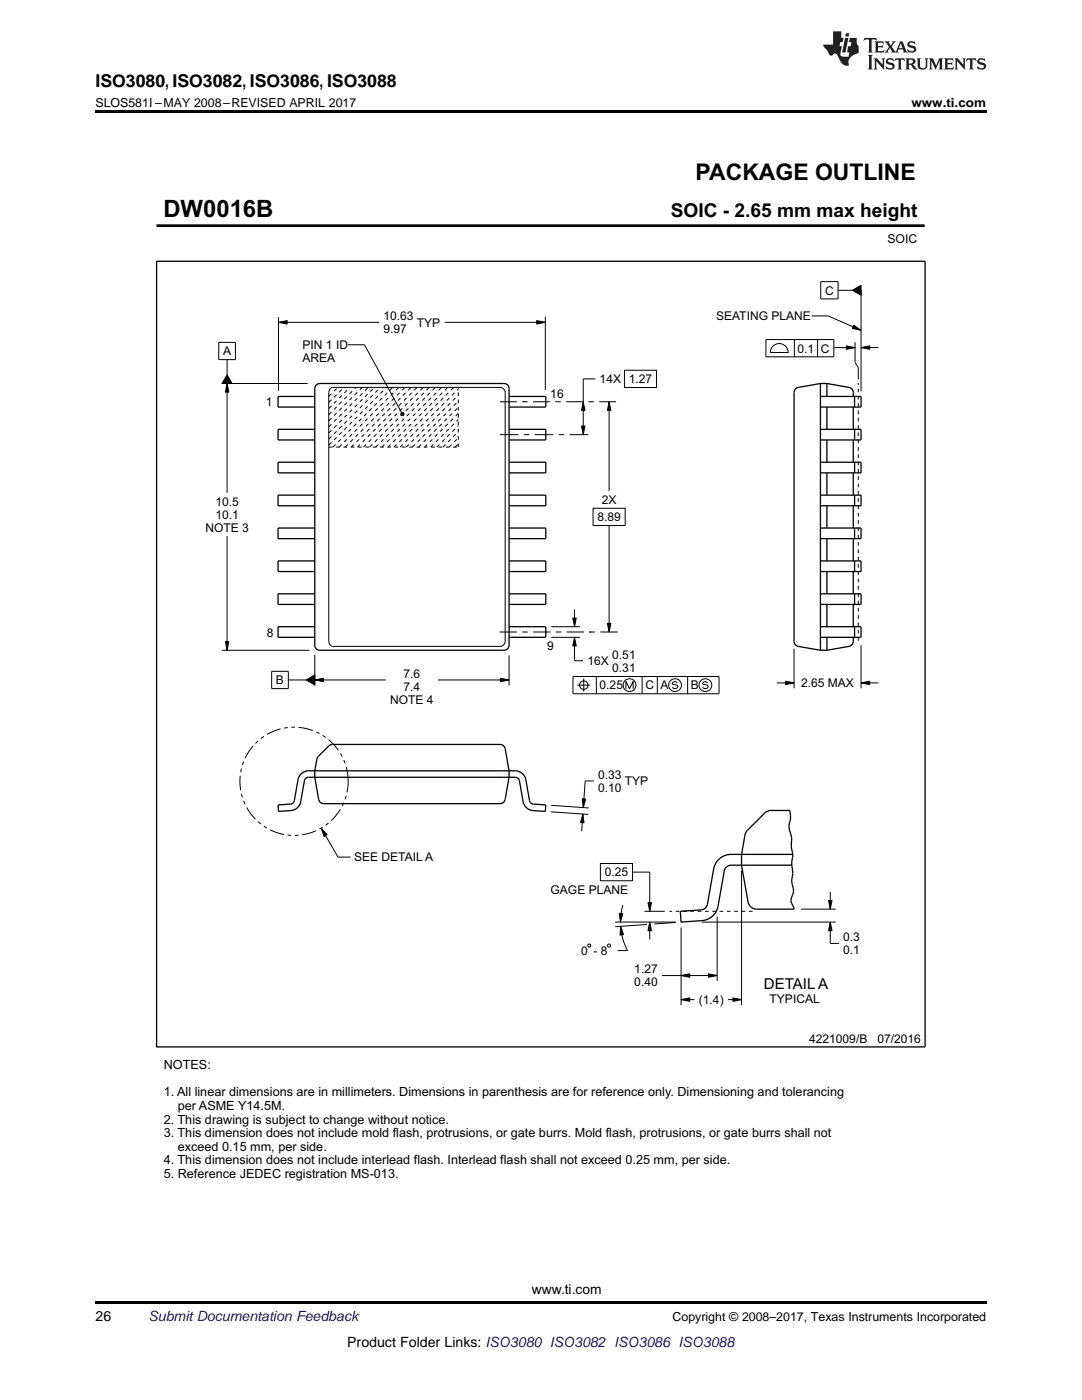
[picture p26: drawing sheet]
<svg xmlns="http://www.w3.org/2000/svg" width="216mm" height="279mm" viewBox="0 0 216 279" stroke-linecap="round" stroke-linejoin="round" font-family="sans-serif">
<defs><g id="words">
<text font-size="4.8" x="32.6" y="43.3">DW0016B</text>
<text font-size="4.6" x="138.8" y="36">PACKAGE OUTLINE</text>
<text font-size="3.8" x="133.9" y="43.4">SOIC - 2.65 mm max height</text>
<text font-size="3.5" x="19" y="17.3">ISO3080, ISO3082, ISO3086, ISO3088</text>
<text font-size="3" x="152.4" y="197.5">DETAIL A</text>
<g font-size="2.8">
<text x="19" y="263.6">26</text>
<text x="69.3" y="268.9">Product Folder Links: ISO3080 ISO3082 ISO3086 ISO3088</text>
</g>
<text font-size="2.8" fill="#0000c8" x="29.6" y="263.6">Submit Documentation Feedback</text>
<text font-size="2.7" x="106.1" y="258.2">www.ti.com</text>
<g font-size="2.5">
<text x="19" y="21.4">SLOS581I –MAY 2008–REVISED APRIL 2017</text>
<text x="181.9" y="21.4">www.ti.com</text>
<text x="32.7" y="213.4">NOTES:</text>
<text x="32.7" y="218.8">1. All linear dimensions are in millimeters. Dimensions in parenthesis are for reference only. Dimensioning and tolerancing</text>
<text x="35.5" y="221.5">per ASME Y14.5M.</text>
<text x="32.7" y="224.2">2. This drawing is subject to change without notice.</text>
<text x="32.7" y="226.9">3. This dimension does not include mold flash, protrusions, or gate burrs. Mold flash, protrusions, or gate burrs shall not</text>
<text x="32.7" y="232.4">4. This dimension does not include interlead flash. Interlead flash shall not exceed 0.25 mm, per side.</text>
<text x="35.5" y="229.7">exceed 0.15 mm, per side.</text>
<text x="32.7" y="235.1">5. Reference JEDEC registration MS-013.</text>
<text x="134.2" y="263.6">Copyright © 2008–2017, Texas Instruments Incorporated</text>
</g>
<g font-size="2.4">
<text x="177.1" y="48.5">SOIC</text>
<text x="164.6" y="58.8">C</text>
<text x="76.5" y="63.9">10.63</text>
<text x="83.2" y="65.2">TYP</text>
<text x="142.9" y="63.9">SEATING PLANE</text>
<text x="44.5" y="70.9">A</text>
<text x="60.4" y="69.7">PIN 1 ID</text>
<text x="76.5" y="66.5">9.97</text>
<text x="159.1" y="70.4">0.1 C</text>
<text x="60.4" y="72.2">AREA</text>
<text x="119.7" y="76.5">14X 1.27</text>
<text x="53.1" y="81">1</text>
<text x="109.8" y="79.4">16</text>
<text x="43" y="100.9">10.5</text>
<text x="120.1" y="100.6">2X</text>
<text x="41" y="106.1">NOTE 3</text>
<text x="43" y="103.5">10.1</text>
<text x="119.2" y="104">8.89</text>
<text x="53.2" y="127.1">8</text>
<text x="109.2" y="129.8">9</text>
<text x="122.2" y="131.4">0.51</text>
<text x="55.1" y="136.6">B</text>
<text x="80.5" y="135.3">7.6</text>
<text x="80.5" y="137.9">7.4</text>
<text x="117.2" y="132.7">16X</text>
<text x="119.6" y="137.6">0.25</text>
<text x="122.2" y="134">0.31</text>
<text x="128.8" y="137.6">C A</text>
<text x="137.9" y="137.6">B</text>
<text x="159.9" y="137.2">2.65 MAX</text>
<text x="77.9" y="140.4">NOTE 4</text>
<text x="119.4" y="155.4">0.33</text>
<text x="119.4" y="158">0.10</text>
<text x="124.7" y="156.7">TYP</text>
<text x="70.6" y="171.9">SEE DETAIL A</text>
<text x="109.9" y="178.4">GAGE PLANE</text>
<text x="120.7" y="174.9">0.25</text>
<text x="116" y="190.6">0 - 8</text>
<text x="168.3" y="187.8">0.3</text>
<text x="168.3" y="190.4">0.1</text>
<text x="126.6" y="194.3">1.27</text>
<text x="126.6" y="196.8">0.40</text>
<text x="139.5" y="200.4">(1.4)</text>
<text x="153.6" y="200.1">TYPICAL</text>
<text x="161.5" y="208.1">4221009/B</text>
<text x="175.1" y="208.1">07/2016</text>
</g>
</g></defs>
<g fill="#000">
<path d="M19 22h177.8v.5h-177.8zM170.1 57.9l1.7-1v2zM45.3 76.5l.4 1.8h-.7zM45.3 74.8l1 1.7h-2zM55.6 64.3l1.7-.3v.7zM107.1 64l1.7 .3-1.7 .4zM168.9 69l1.7 .4-1.7 .3zM171.8 69.4l1.7-.4v.7zM170.4 64.9l1.4 1-1.7-.4zM80 82.5l.2-.2 .3 .1 .1 .2-.1 .3-.3 .1-.2-.2zM116.4 80.2l.3 1.7h-.7zM116 85h.7l-.3 1.7z"/>
<path d="M121.5 80.2l.4 1.7h-.7zM45 128.1h.7l-.4 1.7zM61.1 135.7l1.7-1v2zM62.8 135.7l1.7-.3v.6zM99.9 135.4l1.7 .3-1.7 .3zM114.3 123.4h.7l-.4 1.7zM114.6 127.2l.4 1.7h-.7zM121.2 124.4h.7l-.4 1.7zM156.7 135.9l1.7 .4-1.7 .3zM171.8 136.3l1.7-.4v.7zM64.1 165.3l1.2 1.3-.6 .3zM116.3 162.5l.2 1.7h-.7z"/>
<path d="M116.2 159.4l.7 .1-.5 1.7zM123.6 182.3h.7l-.5 1.7zM123.8 184.9l.6 1.6-.7 .1zM129.3 180.1h.7l-.4 1.8zM129.6 184l.4 1.7h-.7zM135.9 199.5l1.7-.3v.6zM135.9 194.7l1.7-.4v.7zM141.4 194.3l1.7 .4-1.7 .3zM146.2 199.2l1.8 .3-1.8 .3zM165.3 179.7h.7l-.3 1.7zM165.7 184l.3 1.7h-.7zM19 259.7h177.8v.5h-177.8z"/>
</g>
<g fill="none" stroke="#000" stroke-width=".2" stroke-dasharray=".7 .7" stroke-linecap="butt">
<path d="M65.6 79.1l1.8-1.8M65.6 80.3l3-3M65.6 81.5l4.2-4.2M65.6 82.7l5.4-5.4M65.6 84l6.6-6.7M65.6 85.2l7.9-7.9M65.6 86.4l9.1-9.1M65.6 87.6l10.3-10.3M65.6 88.8l11.5-11.5M65.6 89.2h25.8M66.4 89.2l11.9-11.9M67.7 89.2l11.9-11.9"/>
<path d="M68.9 89.2l11.9-11.9M70.1 89.2l11.9-11.9M71.3 89.2l11.9-11.9M72.5 89.2l11.9-11.9M73.8 89.2l11.9-11.9M75 89.2l11.9-11.9M76.2 89.2l11.9-11.9M77.4 89.2l11.9-11.9M78.6 89.2l11.9-11.9M79.8 89.2l11.6-11.6M81.1 89.2l10.3-10.4M82.3 89.2l9.1-9.1"/>
<path d="M83.5 89.2l7.9-7.9M84.7 89.2l6.7-6.7M85.9 89.2l5.5-5.5M87.2 89.2l4.2-4.3M88.4 89.2l3-3M89.6 89.2l1.8-1.8M90.8 89.2l.6-.6M91.4 89.2v-11.9M171.3 127.9v-51.5M150.2 181.9h-16.6"/>
</g>
<g fill="none" stroke="#000" stroke-width=".2">
<path d="M31.2 45h153.2M163.8 56.2h3.4v3.5h-3.4zM167.2 57.9h2.9M170.1 57.9l1.7-1v2zM171.8 57.9v20.2M184.4 44.8v.5M43.7 68.3h3.3v3.5h-3.3zM44.2 76.5h17.2M45.3 74.8l1 1.7h-2zM45.3 76.5l.4 1.8h-.7zM45.3 71.8v3M45.3 76.5v21.8"/>
<path d="M55.6 64.3l1.7-.3v.7zM55.6 63.3v14.7M55.6 64.3h20.1M65.9 77.5l.4-.2h33.5l.5 .1 .3 .4 .2 .5v49.7l-.1 .5-.4 .3-.5 .2h-33.5l-.5-.4-.2-.6v-49.7zM69.4 68.8h3.3l7.4 13.5M88.7 64.3h20.1M107.1 64l1.7 .3-1.7 .4zM108.8 63.3v14.5M118.8 75.6h-2.4v11.1M124.6 73.9h6.4v3.4h-6.4zM152.8 67.8h13.6v3.4h-13.6zM154.1 69.3a1.79 1.79 0 0 1 2-.7 1.79 1.79 0 0 1 1.2 1.8h-3.6z"/>
<path d="M158.5 67.8v3.4M162 63.1h3.3l6.5 2.8M163.1 67.8v3.4M166.5 69.4h4.1M168.9 69l1.7 .4-1.7 .3zM170.4 64.9l1.4 1-1.7-.4zM170.6 68.3v4.1l.7 .9v2.4M171.8 69.4l1.7-.4v.7zM171.8 69.4h3.5M80 82.5l.2-.2 .3 .1 .1 .2-.1 .3-.3 .1-.2-.2zM99.7 86.7h3.7M99.8 80.2h3.3"/>
<path d="M104.2 80.2h1.1M104.5 86.7h1.1M106.4 80.2h3.3M106.7 86.7h3.7M110.8 80.2h1.1M111.5 86.7h1.1M113 80.2h3.3M113.7 86.7h3.7M116 85h.7l-.3 1.7zM116.4 80.2l.3 1.7h-.7zM117.4 80.2h1.1M119.6 80.2h3.3"/>
<path d="M121.5 80.2l.4 1.7h-.7zM121.5 80.2v17.8M45.3 107v22.8M118.3 101.4h6.4v3.5h-6.4zM121.5 104.9v21.2M44.2 129.8h17.6M45 128.1h.7l-.4 1.7zM54.2 134h3.3v3.4h-3.3zM57.5 135.7h3.6M61.1 135.7l1.7-1v2zM62.8 135.7l1.7-.3v.6zM62.8 135.7h14.2"/>
<path d="M62.8 130.7v6.1M87.4 135.7h14.2M99.7 126.1h3.4M99.9 135.4l1.7 .3-1.7 .3zM101.6 130.8v6M104.2 126.1h1.1M106.4 126.1h3.4M110 127.2h5.7M110 125.1h5.7M110.9 126.1h1.1M113.1 126.1h3.4M114.3 123.4h.7l-.4 1.7z"/>
<path d="M114.3 135h29.2v3.5h-29.2zM114.6 127.2l.4 1.7h-.7zM114.6 127.2v4.7h1.8M114.6 121.6v3.5M115.2 136.7h2.6M116.5 135.4v2.6M117.6 126.1h.1M117.6 126.1h1.1M119 135v3.5M119.8 126.1h3.4M121.2 124.4h.7l-.4 1.7zM124.9 137.5v-1.5l.7 1.5 .7-1.5v1.5"/>
<path d="M128.1 135v3.5M131.2 135v3.5M135.1 136.3l-.4-.3-.4 .2-.2 .2 1 .3 .2 .3-.2 .3-.4 .2-.6-.3M137.2 135v3.5M141.2 136.3l-.5-.3-.4 .2-.1 .2 1 .3 .1 .3-.1 .3-.5 .2-.5-.3M155 136.3h3.4M156.7 135.9l1.7 .4-1.7 .3zM158.4 129.5v7.9M171.8 136.3l1.7-.4v.7zM171.8 136.3h3.5M171.8 128.8v8.6M116.2 159.4l.7 .1-.5 1.7z"/>
<path d="M118.5 155.9h-1.7l-.4 5.3M64.1 165.3l1.2 1.3-.6 .3zM64.1 165.3l3.3 5.8h2.6M109.9 162l7.5 .5M110 160.7l7.5 .5M116.3 162.5l.2 1.7h-.7zM116.3 162.5l-.2 3.4M119.8 172.3h6.4v3.5h-6.4zM126.2 174h3.4v7.9M148 173.7v26.9M165.3 179.7h.7l-.3 1.7zM165.7 178v3.4"/>
<path d="M117.4 188.4l.5 .2-.2 .4-.4-.2zM121.4 188.4l.4 .2-.1 .4-.5-.2zM122.7 184h12.1M123.6 182.3h.7l-.5 1.7zM123.8 184.9l.6 1.6-.7 .1zM123.8 184.9l.6 2.8 .8 2h-1.9M124.3 180.6l-.4 1.7-.1 1.7M128.6 181.9h4.1M129.1 184.5l-6.3 .4M129.3 180.1h.7l-.4 1.8zM129.6 184l.4 1.7h-.7zM129.6 184v3.5"/>
<path d="M132.1 194.7h11M134.8 184.1l-4.2 .3M135.9 199.5l1.7-.3v.6zM135.9 194.7l1.7-.4v.7zM135.9 199.5h2.7M135.9 185.1v15.5M140 184h26.7M141.4 194.3l1.7 .4-1.7 .3zM143.1 182.9v12.9M145.3 199.5h2.7M146.2 199.2l1.8 .3-1.8 .3zM159.9 181.4h6.8"/>
<path d="M165.7 184l.3 1.7h-.7zM165.7 184v4.3h1.7"/>
<circle cx="116.5" cy="136.7" r=".86"/>
<circle cx="125.6" cy="136.7" r="1.28"/>
<circle cx="134.7" cy="136.7" r="1.28"/>
<circle cx="140.7" cy="136.7" r="1.28"/>
</g>
<g fill="none" stroke="#000" stroke-width=".26">
<path d="M31.2 52.1h153.4v156.8h-153.4zM62.8 77.6v51.1M62.8 77.6h.1M62.8 79.1h-7.3v2.1h7.3M63.8 76.5h.1M63.8 76.5l-.7 .3-.3 .8M63.8 76.5h36.7M100.5 76.5h.1M100.6 76.5l.7 .3 .3 .8M101.6 77.6h.1M101.6 77.6v51.1M101.6 79.1h7.3v2.1h-7.3"/>
<path d="M163.7 76.5l-4.4 .8a1.03 1.03 0 0 0-.9 1v49.7a1.03 1.03 0 0 0 .9 1l4.4 .8M163.7 77.6h.1M163.7 79.1h8.1v2.1h-8.1M163.7 76.5h1.3M163.7 76.5v53.3M165 76.5l4.4 .8a1.03 1.03 0 0 1 .9 1v.8M165 76.5v2.6M165 77.6h.1M170.5 79.1v2.1M62.8 85.7h-7.3v2.1h7.3M62.8 92.2h-7.3v2.2h7.3M62.8 98.8h-7.3v2.1h7.3"/>
<path d="M101.6 98.8h7.3v2.1h-7.3M101.6 92.2h7.3v2.2h-7.3M101.6 85.7h7.3v2.1h-7.3M163.7 98.8h8.1v2.1h-8.1M163.7 92.2h8.1v2.2h-8.1M163.7 85.7h8.1v2.1h-8.1M165 81.2v4.5M165 87.8v4.4M165 94.4v4.4M170.3 81.2v4.5M170.3 87.8v4.4M170.3 94.4v4.4"/>
<path d="M170.5 85.7v2.1M170.5 92.2v2.2M170.5 98.8v2.1M62.8 105.4h-7.3v2.1h7.3M62.8 111.9h-7.3v2.2h7.3M62.8 118.5h-7.3v2.1h7.3M101.6 118.5h7.3v2.1h-7.3M101.6 111.9h7.3v2.2h-7.3M101.6 105.4h7.3v2.1h-7.3M163.7 118.5h8.1v2.1h-8.1M163.7 111.9h8.1v2.2h-8.1M163.7 105.4h8.1v2.1h-8.1"/>
<path d="M165 100.9v4.5M165 107.5v4.4M165 114.1v4.4M170.3 100.9v4.5M170.3 107.5v4.4M170.3 114.1v4.4M170.5 105.4v2.1M170.5 111.9v2.2M170.5 118.5v2.1M62.8 128.7v.1M62.8 128.8l.3 .7 .7 .3M62.8 125.1h-7.3v2.1h7.3"/>
<path d="M63.8 129.8h.1M63.8 129.8h36.7M100.5 129.8h.1M101.6 128.7v.1M101.6 128.8l-.3 .7-.7 .3M101.6 125.1h7.3v2.1h-7.3M163.7 128.7v.1M163.7 129.8h1.3M163.7 125.1h8.1v2.1h-8.1M165 128.7v.1M165 120.6v4.5M165 127.2v2.6"/>
<path d="M170.3 127.2a1.37 1.37 0 0 1-.9 1.8l-4.4 .8M170.3 120.6v4.5M170.5 125.1v2.1M60.2 154.3l.9-.4 .5-.1h41.2a2.12 2.12 0 0 1 2.1 1.8l.8 4.2a.83 .83 0 0 0 .7 .7l2.5 .1-.1 1.3-2.5-.1a2.12 2.12 0 0 1-1.9-1.8l-.8-4.2a.83 .83 0 0 0-.8-.7h-41.2a.83 .83 0 0 0-.9 .7l-.7 4.2a2.12 2.12 0 0 1-1.9 1.8l-2.5 .1-.1-1.3 2.5-.1a.83 .83 0 0 0 .7-.7l.8-4.2 .1-.5zM63.5 151l2.1-2.1 .7-.3h33.5a1.03 1.03 0 0 1 1 .8l.8 4.4v1.3l-.8 4.4a1.03 1.03 0 0 1-1 .9h-35.2a1.03 1.03 0 0 1-1-.9l-.8-4.4a7.7 7.7 0 0 1 .6-4zM63.8 153.8h.1M63.8 155.1h.1M100.5 155.1h.1M100.6 153.8h-.1M149.1 165.7l3.5-3.5 .6-.3 .6-.2h3.8v.2a5.1 5.1 0 0 1-.2 3l.1 .8a5.4 5.4 0 0 1 .4 3.3l.1 .6a4 4 0 0 1 0 2.6v.7a5.3 5.3 0 0 1 0 3l.1 .7a2.56 2.56 0 0 1-.2 2.6 2.67 2.67 0 0 0 .5 2v.2h-7.4a1.72 1.72 0 0 1-1.7-1.4l-1.3-7.3a15.4 15.4 0 0 1 .8-6.5zM149.7 170.5h.1M149.7 172.7h.1"/>
<path d="M158.2 170.5h-12.3a3.5 3.5 0 0 0-3.5 2.9l-1.2 7a1.38 1.38 0 0 1-1.3 1.2l-4.1 .3 .1 2.1 4.2-.3a3.5 3.5 0 0 0 3.2-2.9l1.2-7a1.38 1.38 0 0 1 1.4-1.1h12.1"/>
</g>
<path d="M31.2 45h153.2" fill="none" stroke="#000" stroke-width=".54"/>
<circle cx="58.7" cy="155.9" r="10.8" fill="none" stroke="#000" stroke-width=".2" stroke-dasharray="2.9 .7 .7 .7 .7 .7" stroke-linecap="butt"/>
<g fill="#231f20">
<path d="M172.5 7.6l-.1 .5 .4-.2h.6v.1v2.1l-.2 .4h.9l-.2-.4v-2.1l.1-.1h.5l.5 .2-.2-.5zM174.5 8.3l.2 .3v1.5l-.2 .4h1.8l.2-.6a1.04 1.04 0 0 1-1.3 .2v-.7h.6l.3 .2v-.6l-.3 .2h-.6v-.6l.8-.1 .4 .3-.2-.5zM176.5 8.3l.9 1.1-.9 1.1h.8l-.2-.2 .4-.7 .5 .7-.2 .2h1.5l-.2-.2 .2-.4h.9l.1 .4-.2 .2h1l-.3-.3-.7-1.9h-.5l-.9 2-.8-1 .9-1h-.8l.1 .3-.4 .5-.3-.6 .1-.2zM179.7 8.6l.4 1h-.7zM181.3 8.4a.63 .63 0 0 0-.2 .7 .63 .63 0 0 0 .6 .4l.6 .2 .1 .2a.75 .75 0 0 1-.7 .4 .75 .75 0 0 1-.6-.5l.1 .7 .1-.1a1.11 1.11 0 0 0 1.5-.6 1.13 1.13 0 0 0-1.2-.8l-.1-.4a1.04 1.04 0 0 1 1.2 .2l-.2-.5-.2 .1-.4-.2zM173.2 10.9l.2 .4v2.2l-.2 .4h1l-.3-.4v-2.2l.3-.4zM174.3 11.6l.3 .4v1.5l-.3 .4h.8l-.2-.4v-1.3l1.5 1.7v-1.9l.2-.4h-.7l.2 .4v.9l-1.1-1.3zM177 11.8a.62 .62 0 0 0-.2 .7 .62 .62 0 0 0 .6 .4l.6 .1 .1 .3a.76 .76 0 0 1-.7 .3 .76 .76 0 0 1-.7-.4l.2 .7 .1-.1a1.11 1.11 0 0 0 1.5-.6 1.13 1.13 0 0 0-1.2-.8l-.1-.4a1.04 1.04 0 0 1 1.2 .2l-.2-.6-.2 .1-.5-.1zM178.7 11.6l-.2 .6a.61 .61 0 0 1 .8-.3v1.6l-.2 .4h.9l-.2-.4v-1.6a.63 .63 0 0 1 .7 .3l-.1-.6zM180.6 11.6l.3 .4v1.5l-.3 .4h1l-.2-.2-.1-.8 .6 .2a.76 .76 0 0 0 1.2 .7l-1-1a.58 .58 0 0 0 .6-.5 .58 .58 0 0 0-.5-.6zM181.4 11.9h.1a.45 .45 0 0 1 .5 .1 .45 .45 0 0 1 .1 .5l-.8 .2zM182.9 11.6l.2 .2a2.17 2.17 0 0 0 .3 1.9 .99 .99 0 0 0 1.6-.6v-1.1l.2-.4h-.7l.2 .2a1.92 1.92 0 0 1-.2 1.8 .6 .6 0 0 1-.9-.5v-1.1l.2-.4zM185.4 11.6l.2 .4v1.5l-.2 .4h.7l-.2-.4v-1.4l.8 1.8 .8-1.8v1.4l-.2 .4h.9l-.2-.4v-1.5l.2-.4h-.8l-.6 1.5-.6-1.5zM188.4 11.6l.2 .4v1.5l-.2 .4h1.8l.1-.6a1.04 1.04 0 0 1-1.2 .1v-.6h.5l.4 .2v-.6l-.4 .2h-.5v-.7h.8l.3 .3-.1-.6zM190.5 11.6l.2 .4v1.5l-.2 .4h.7l-.2-.4v-1.3l1.5 1.7v-1.9l.2-.4h-.7l.2 .4v.9l-1.1-1.3zM192.9 11.6l-.1 .6a.61 .61 0 0 1 .7-.3l.1 1.6-.3 .4h1l-.3-.4 .1-1.6a.63 .63 0 0 1 .7 .3l-.1-.6zM195.2 11.8a.62 .62 0 0 0-.2 .7 .62 .62 0 0 0 .6 .4l.6 .1 .1 .3a.76 .76 0 0 1-.7 .3 .76 .76 0 0 1-.6-.4l.1 .7 .1-.1a1.11 1.11 0 0 0 1.6-.6 1.13 1.13 0 0 0-1.3-.8l-.1-.4a1.04 1.04 0 0 1 1.2 .2l-.1-.6-.2 .1-.5-.1z"/>
<path d="M166.2 6.3v2.6h-1.9v.4l.8 .9a.91 .91 0 0 0 1 .8 .56 .56 0 0 1 .5-.3 .56 .56 0 0 1 .5 .3l.4 .8a1.53 1.53 0 0 0 1.9 1.2 1.54 1.54 0 0 1 1-2.1l.9-.3v-1.4a1.52 1.52 0 0 1-.4-1.6h-1.3l-.2 .8h.5l-.2 .8h-.5l-.1 1v.2l.4 .1-.2 .8a1.93 1.93 0 0 1-1.6-.3l.3-1.8h-.5l.2-.8h.4l.2-.8h-.4v-1.3zM168.6 7.6l-.6 2.9h.7l.6-2.9zM168.8 6.6l-.1 .7h.6l.2-.7z"/>
</g>
<use href="#words"/>
</svg>
